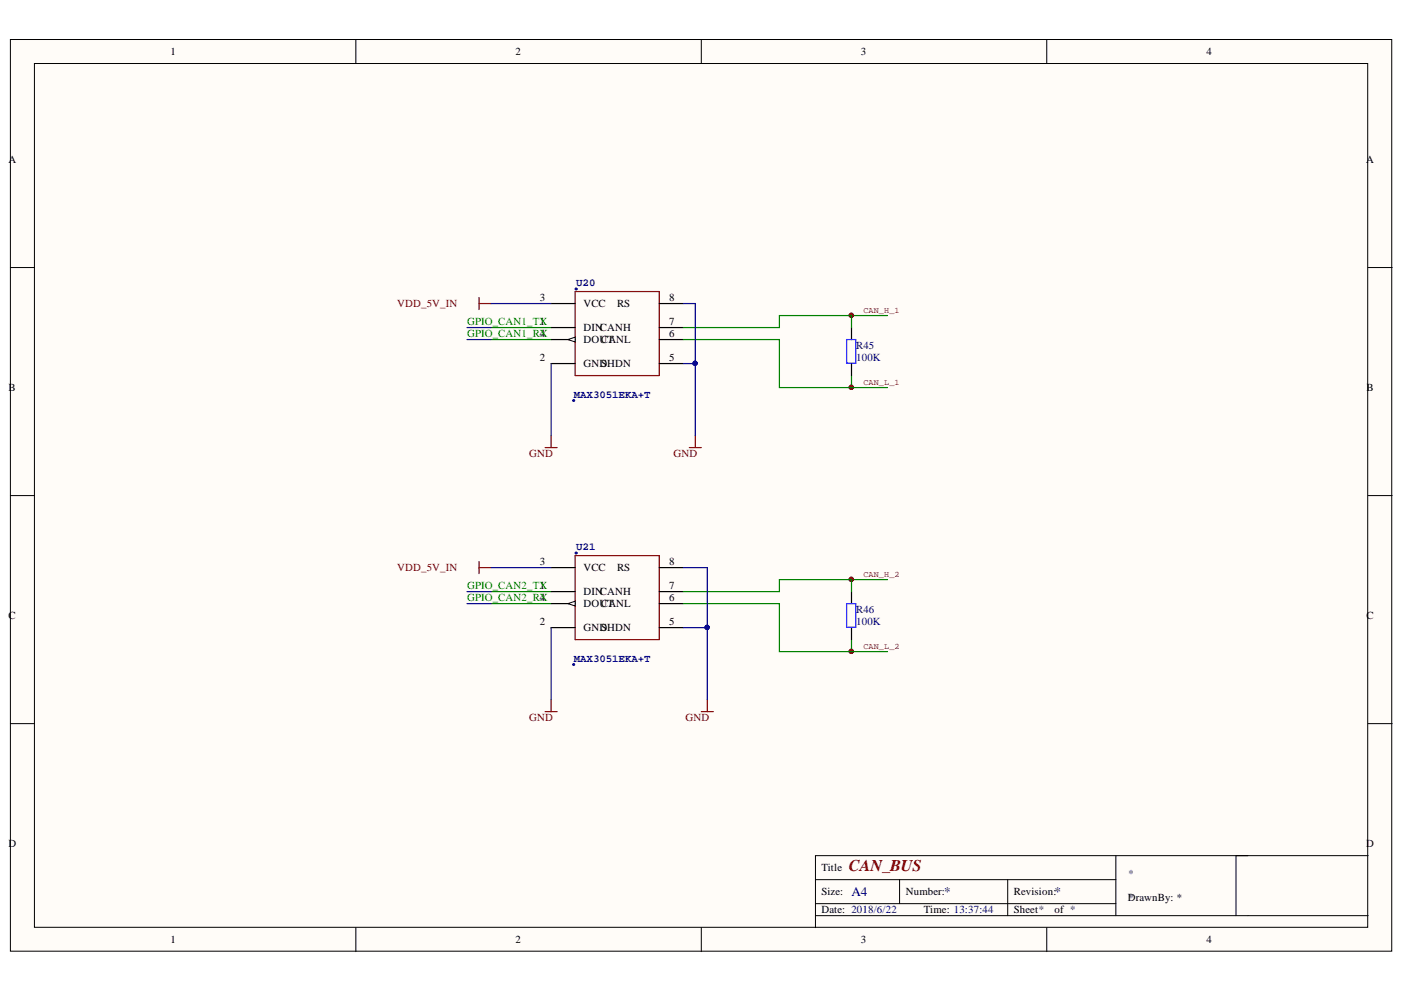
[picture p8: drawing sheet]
<svg xmlns="http://www.w3.org/2000/svg" width="297mm" height="210mm" viewBox="0 0 297 210" stroke-linecap="round" stroke-linejoin="round" font-family="sans-serif">
<defs><g id="words">
<text font-size="3.5" fill="#800000" x="179.6" y="184.4">CAN_BUS</text>
<g font-size="2.8" fill="#000080">
<text x="180.1" y="189.6">A4</text>
<text x="199.8" y="189.6">*</text>
<text x="223.1" y="189.6">*</text>
</g>
<g font-size="2.3">
<text x="36" y="11.7">1</text>
<text x="109.1" y="11.7">2</text>
<text x="182.2" y="11.7">3</text>
<text x="255.3" y="11.7">4</text>
<text x="1.8" y="34.5">A</text>
<text x="289" y="34.5">A</text>
<text x="114.2" y="63.7">3</text>
<text x="123.4" y="65">VCC</text>
<text x="130.5" y="65">RS</text>
<text x="141.5" y="63.7">8</text>
<text x="114.2" y="68.8">1</text>
<text x="114.2" y="71.4">4</text>
<text x="123.4" y="70.1">DINCANH</text>
<text x="141.5" y="68.8">7</text>
<text x="141.5" y="71.4">6</text>
<text x="114.2" y="76.4">2</text>
<text x="123.4" y="72.6">DOUT</text>
<text x="123.4" y="77.7">GND</text>
<text x="127.2" y="72.6">CANL</text>
<text x="127.2" y="77.7">SHDN</text>
<text x="141.5" y="76.4">5</text>
<text x="1.8" y="82.8">B</text>
<text x="289.1" y="82.8">B</text>
<text x="114.2" y="119.6">3</text>
<text x="141.5" y="119.6">8</text>
<text x="114.2" y="124.7">1</text>
<text x="123.4" y="126">DINCANH</text>
<text x="123.4" y="120.9">VCC</text>
<text x="130.5" y="120.9">RS</text>
<text x="141.5" y="124.7">7</text>
<text x="1.8" y="131">C</text>
<text x="114.2" y="127.2">4</text>
<text x="123.4" y="128.5">DOUT</text>
<text x="127.2" y="128.5">CANL</text>
<text x="141.5" y="127.2">6</text>
<text x="289.1" y="131">C</text>
<text x="114.2" y="132.3">2</text>
<text x="123.4" y="133.6">GND</text>
<text x="127.2" y="133.6">SHDN</text>
<text x="141.5" y="132.3">5</text>
<text x="1.8" y="179.3">D</text>
<text x="289" y="179.3">D</text>
<text x="173.8" y="184.4">Title</text>
<text x="173.8" y="189.4">Size:</text>
<text x="191.6" y="189.4">Number:</text>
<text x="214.5" y="189.4">Revision:</text>
<text x="238.6" y="190.7">DrawnBy: *</text>
<text x="173.8" y="193.3">Date: 2018/6/22</text>
<text x="195.4" y="193.3">Time: 13:37:44</text>
<text x="214.5" y="193.3">Sheet*</text>
<text x="223.1" y="193.3">of *</text>
<text x="36" y="199.6">1</text>
<text x="109.1" y="199.6">2</text>
<text x="182.2" y="199.6">3</text>
<text x="255.3" y="199.6">4</text>
</g>
<g font-size="2.3" fill="#800000">
<text x="84" y="65">VDD_5V_IN</text>
<text x="111.9" y="96.7">GND</text>
<text x="142.5" y="96.7">GND</text>
<text x="84" y="120.9">VDD_5V_IN</text>
<text x="111.9" y="152.6">GND</text>
<text x="145" y="152.6">GND</text>
</g>
<g font-size="2.3" fill="#000080">
<text x="121.9" y="60.5">U20</text>
<text x="181.1" y="73.9">R45</text>
<text x="181.1" y="76.4">100K</text>
<text x="121.4" y="84.1">MAX3051EKA+T</text>
<text x="121.9" y="116.4">U21</text>
<text x="181.1" y="129.8">R46</text>
<text x="181.1" y="132.3">100K</text>
<text x="121.4" y="140">MAX3051EKA+T</text>
<text x="238.6" y="185.6">*</text>
<text x="238.6" y="190.7">*</text>
</g>
<g font-size="2.3" fill="#008000">
<text x="98.8" y="71.4">GPIO_CAN1_RX</text>
<text x="98.8" y="68.8">GPIO_CAN1_TX</text>
<text x="98.8" y="124.7">GPIO_CAN2_TX</text>
<text x="98.8" y="127.2">GPIO_CAN2_RX</text>
</g>
<g font-size="1.8" fill="#800000">
<text x="182.7" y="66.2">CAN_H_1</text>
<text x="182.7" y="81.5">CAN_L_1</text>
<text x="182.7" y="122.1">CAN_H_2</text>
<text x="182.7" y="137.4">CAN_L_2</text>
</g>
</g></defs>
<g fill="#fffcf8" stroke="#000" stroke-width=".21">
<path d="M2.2 8.4h292.2v192.9h-292.2z"/>
<path d="M7.3 13.4h282.1v182.8h-282.1z"/>
</g>
<g fill="none" stroke="#000" stroke-width=".21">
<path d="M75.3 8.4v5M148.4 8.4v5M221.5 8.4v5M2.2 56.6h5.1M289.5 56.6h5M2.2 104.9h5.1M289.5 104.9h5M2.2 153.1h5.1M289.5 153.1h5M75.3 196.3v5.1M148.4 196.3v5.1M172.5 186.1h63.6"/>
<path d="M172.5 193.8h117M172.5 191.2h63.6M190.3 186.1v5.1M213.2 186.1v7.7M221.5 196.3v5.1M236.1 181.1v12.7M264 181.1h-91.5v15.2M289.5 181.1h-28v12.7"/>
</g>
<g fill="#000080" stroke="#000080" stroke-width=".21">
<circle cx="180.1" cy="137.8" r=".46"/>
<circle cx="180.1" cy="122.6" r=".46"/>
<circle cx="180.1" cy="82" r=".46"/>
<circle cx="180.1" cy="66.7" r=".46"/>
</g>
<path d="M121.7 117.6h17.8v17.7h-17.8z" fill="none" stroke="#800000" stroke-width=".25"/>
<path d="M116.6 125.2h5.1M116.6 127.7h5.1" fill="none" stroke="#000" stroke-width=".25"/>
<path d="M120.2 127.7l1.5-.5v1z" fill="#fffcf8"/>
<path d="M120.2 127.7l1.5-.5v1z" fill="none" stroke="#000" stroke-width=".21"/>
<path d="M116.6 69.3h5.1M116.6 71.8h5.1M116.6 120.1h5.1M116.6 132.8h5.1M139.5 120.1h5.1M139.5 132.8h5.1M139.5 125.2h5.1M139.5 127.7h5.1M180.1 125.2v2.5M180.1 132.8v2.5" fill="none" stroke="#000" stroke-width=".25"/>
<g fill="#000080" stroke="#000080" stroke-width=".21">
<circle cx="121.9" cy="117" r=".22"/>
<circle cx="121.4" cy="140.6" r=".21"/>
</g>
<path d="M121.7 61.7h17.8v17.8h-17.8zM115.3 150.6h2.6M116.6 148v2.6M148.4 150.6h2.5M149.6 148v2.6" fill="none" stroke="#800000" stroke-width=".25"/>
<path d="M180.1 122.6h-15.2v2.6h-20.3M180.1 122.6h7.7M180.1 122.6v2.6M180.1 135.3v2.6" fill="none" stroke="#008000" stroke-width=".25"/>
<g fill="#800000" stroke="#800000" stroke-width=".21">
<circle cx="180.1" cy="122.6" r=".46"/>
<circle cx="180.1" cy="137.8" r=".46"/>
</g>
<path d="M179.1 127.7h2v5h-2z" fill="none" stroke="#00f" stroke-width=".25"/>
<path d="M120.2 71.8l1.5-.5v1.1z" fill="#fffcf8"/>
<path d="M120.2 71.8l1.5-.5v1.1z" fill="none" stroke="#000" stroke-width=".21"/>
<path d="M116.6 64.2h5.1M116.6 76.9h5.1M139.5 64.2h5.1M139.5 76.9h5.1M139.5 69.3h5.1M139.5 71.8h5.1M180.1 69.3v2.5M180.1 76.9v2.6" fill="none" stroke="#000" stroke-width=".25"/>
<g fill="#000080" stroke="#000080" stroke-width=".21">
<circle cx="121.9" cy="61.1" r=".22"/>
<circle cx="121.4" cy="84.7" r=".21"/>
<circle cx="147.1" cy="76.9" r=".46"/>
<circle cx="149.6" cy="132.8" r=".46"/>
</g>
<path d="M101.3 63v2.5M101.3 64.2h2.6M115.3 94.7h2.6M116.6 92.2v2.5M145.8 94.7h2.6M147.1 92.2v2.5M101.3 118.8v2.6M101.3 120.1h2.6" fill="none" stroke="#800000" stroke-width=".25"/>
<path d="M103.9 69.3h12.7M103.9 71.8h12.7M144.6 71.8h20.3v10.2h22.9M180.1 66.8h-15.2v2.5h-20.3M180.1 66.8h7.7M180.1 66.8v2.5M180.1 79.5v2.5M103.9 125.2h12.7M103.9 127.7h12.7M144.6 127.7h20.3v10.2h22.9" fill="none" stroke="#008000" stroke-width=".25"/>
<g fill="#800000" stroke="#800000" stroke-width=".21">
<circle cx="180.1" cy="66.7" r=".46"/>
<circle cx="180.1" cy="82" r=".46"/>
</g>
<path d="M179.1 71.8h2v5.1h-2z" fill="none" stroke="#00f" stroke-width=".25"/>
<path d="M98.8 69.3h5.1M98.8 71.8h5.1M103.9 64.2h12.7M116.6 76.9v15.3M144.6 64.2h2.5v12.7h-2.5M147.1 76.9v15.3M98.8 125.2h5.1M98.8 127.7h5.1M103.9 120.1h12.7M116.6 132.8v15.2M144.6 120.1h5v12.7h-5M149.6 132.8v15.2" fill="none" stroke="#000080" stroke-width=".25"/>
<use href="#words"/>
</svg>
